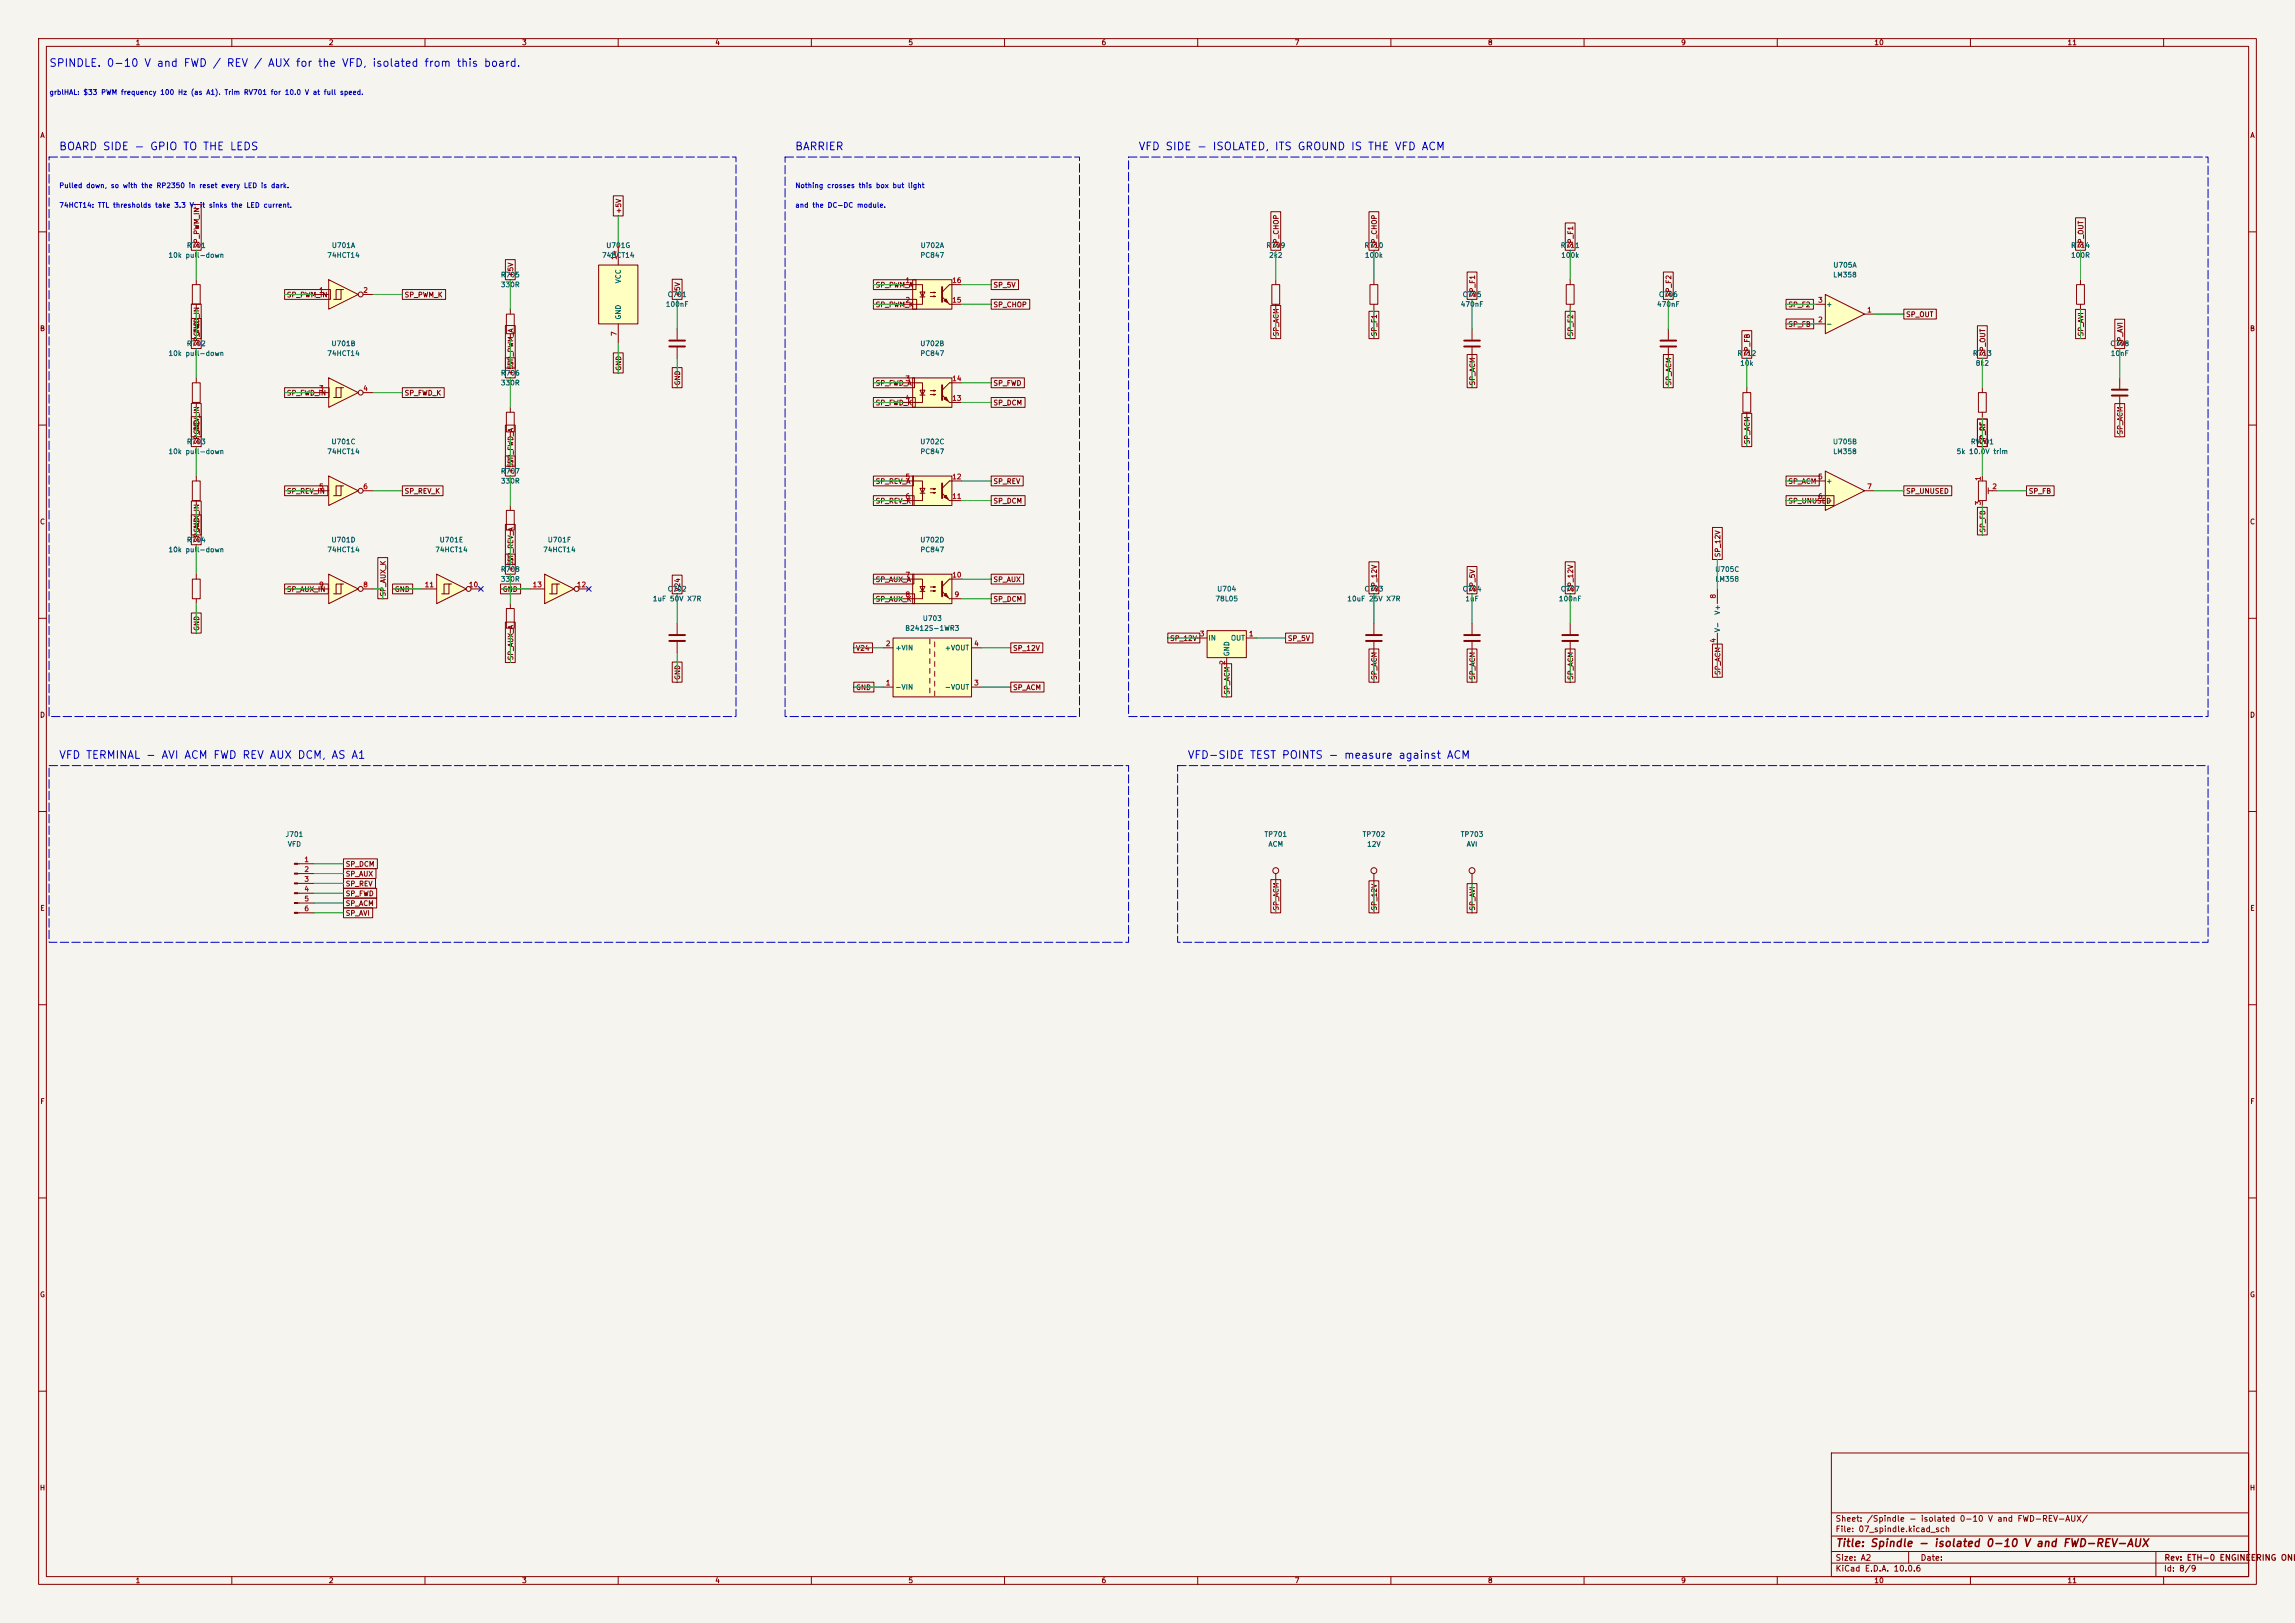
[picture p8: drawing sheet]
<svg xmlns="http://www.w3.org/2000/svg" width="594mm" height="420mm" viewBox="0 0 594 420" stroke-linecap="round" stroke-linejoin="round" font-family="sans-serif">
<defs><g id="words">
<g font-size="2" fill="#0000c2">
<text x="12.6" y="17.8">SPINDLE. 0-10 V and FWD / REV / AUX for the VFD, isolated from this board.</text>
<text x="15.1" y="39.4">BOARD SIDE - GPIO TO THE LEDS</text>
<text x="205.6" y="39.4">BARRIER</text>
<text x="294.5" y="39.4">VFD SIDE - ISOLATED, ITS GROUND IS THE VFD ACM</text>
<text x="15.1" y="196.9">VFD TERMINAL - AVI ACM FWD REV AUX DCM, AS A1</text>
<text x="307.2" y="196.9">VFD-SIDE TEST POINTS - measure against ACM</text>
</g>
<text font-size="2" fill="#840000" x="475" y="400.8">Title: Spindle - isolated 0-10 V and FWD-REV-AUX</text>
<g font-size="1.5" fill="#840000">
<text x="475" y="394.1">Sheet: /Spindle - isolated 0-10 V and FWD-REV-AUX/</text>
<text x="475" y="396.8">File: 07_spindle.kicad_sch</text>
<text x="475" y="407">KiCad E.D.A. 10.0.6</text>
<text x="475" y="404.2">Size: A2</text>
<text x="497" y="404.2">Date:</text>
<text x="560" y="407">Id: 8/9</text>
<text x="560.1" y="404.2">Rev: ETH-0 ENGINEERING ONLY</text>
</g>
<g font-size="1.3" fill="#840000">
<text x="35" y="12">1</text>
<text x="85" y="12">2</text>
<text x="135" y="12">3</text>
<text x="185" y="12">4</text>
<text x="235" y="12">5</text>
<text x="285" y="12">6</text>
<text x="335" y="12">7</text>
<text x="385" y="12">8</text>
<text x="435" y="12">9</text>
<text x="485" y="12">10</text>
<text x="535" y="12">11</text>
<text x="10.3" y="36">A</text>
<text x="582.3" y="36">A</text>
<text x="161.1" y="55.4" transform="rotate(-90 161.1 55.4)">+5V</text>
<text x="51.9" y="64.3" transform="rotate(-90 51.9 64.3)">SP_PWM_IN</text>
<text x="331.3" y="64.3" transform="rotate(-90 331.3 64.3)">SP_CHOP</text>
<text x="356.7" y="64.3" transform="rotate(-90 356.7 64.3)">SP_CHOP</text>
<text x="407.5" y="64.3" transform="rotate(-90 407.5 64.3)">SP_F1</text>
<text x="539.5" y="64.3" transform="rotate(-90 539.5 64.3)">SP_OUT</text>
<text x="133.1" y="71.9" transform="rotate(-90 133.1 71.9)">+5V</text>
<text x="74.1" y="77.3">SP_PWM_IN</text>
<text x="104.6" y="77.3">SP_PWM_K</text>
<text x="176.3" y="77" transform="rotate(-90 176.3 77)">+5V</text>
<text x="226.5" y="74.7">SP_PWM_A</text>
<text x="257" y="74.7">SP_5V</text>
<text x="382.1" y="77" transform="rotate(-90 382.1 77)">SP_F1</text>
<text x="432.9" y="77" transform="rotate(-90 432.9 77)">SP_F2</text>
<text x="226.5" y="79.8">SP_PWM_K</text>
<text x="257" y="79.8">SP_CHOP</text>
<text x="462.7" y="79.8">SP_F2</text>
<text x="493.2" y="82.3">SP_OUT</text>
<text x="10.2" y="86">B</text>
<text x="51.9" y="89.7" transform="rotate(-90 51.9 89.7)">SP_FWD_IN</text>
<text x="51.9" y="87.2" transform="rotate(-90 51.9 87.2)">GND</text>
<text x="331.3" y="87.2" transform="rotate(-90 331.3 87.2)">SP_ACM</text>
<text x="356.7" y="87.2" transform="rotate(-90 356.7 87.2)">SP_F1</text>
<text x="407.5" y="87.2" transform="rotate(-90 407.5 87.2)">SP_F2</text>
<text x="462.7" y="84.9">SP_FB</text>
<text x="539.5" y="87.2" transform="rotate(-90 539.5 87.2)">SP_AVI</text>
<text x="549.7" y="89.7" transform="rotate(-90 549.7 89.7)">SP_AVI</text>
<text x="582.2" y="86">B</text>
<text x="133.1" y="94.8" transform="rotate(-90 133.1 94.8)">SP_PWM_A</text>
<text x="453.2" y="92.3" transform="rotate(-90 453.2 92.3)">SP_FB</text>
<text x="514.1" y="92.3" transform="rotate(-90 514.1 92.3)">SP_OUT</text>
<text x="133.1" y="97.3" transform="rotate(-90 133.1 97.3)">+5V</text>
<text x="161.1" y="96.1" transform="rotate(-90 161.1 96.1)">GND</text>
<text x="176.3" y="99.9" transform="rotate(-90 176.3 99.9)">GND</text>
<text x="226.5" y="100.1">SP_FWD_A</text>
<text x="257" y="100.1">SP_FWD</text>
<text x="382.1" y="99.9" transform="rotate(-90 382.1 99.9)">SP_ACM</text>
<text x="432.9" y="99.9" transform="rotate(-90 432.9 99.9)">SP_ACM</text>
<text x="74.1" y="102.7">SP_FWD_IN</text>
<text x="104.6" y="102.7">SP_FWD_K</text>
<text x="226.5" y="105.2">SP_FWD_K</text>
<text x="257" y="105.2">SP_DCM</text>
<text x="51.9" y="112.6" transform="rotate(-90 51.9 112.6)">GND</text>
<text x="549.7" y="112.6" transform="rotate(-90 549.7 112.6)">SP_ACM</text>
<text x="51.9" y="115.1" transform="rotate(-90 51.9 115.1)">SP_REV_IN</text>
<text x="453.2" y="115.1" transform="rotate(-90 453.2 115.1)">SP_ACM</text>
<text x="514.1" y="115.1" transform="rotate(-90 514.1 115.1)">SP_RF</text>
<text x="133.1" y="122.7" transform="rotate(-90 133.1 122.7)">+5V</text>
<text x="133.1" y="120.2" transform="rotate(-90 133.1 120.2)">SP_FWD_A</text>
<text x="226.5" y="125.5">SP_REV_A</text>
<text x="257" y="125.5">SP_REV</text>
<text x="462.7" y="125.5">SP_ACM</text>
<text x="74.1" y="128.1">SP_REV_IN</text>
<text x="104.6" y="128.1">SP_REV_K</text>
<text x="226.5" y="130.6">SP_REV_K</text>
<text x="257" y="130.6">SP_DCM</text>
<text x="462.7" y="130.6">SP_UNUSED</text>
<text x="493.2" y="128.1">SP_UNUSED</text>
<text x="525" y="128.1">SP_FB</text>
<text x="10.2" y="136">C</text>
<text x="51.9" y="138" transform="rotate(-90 51.9 138)">GND</text>
<text x="514.1" y="138" transform="rotate(-90 514.1 138)">SP_FB</text>
<text x="582.2" y="136">C</text>
<text x="51.9" y="140.5" transform="rotate(-90 51.9 140.5)">SP_AUX_IN</text>
<text x="133.1" y="148.1" transform="rotate(-90 133.1 148.1)">+5V</text>
<text x="133.1" y="145.6" transform="rotate(-90 133.1 145.6)">SP_REV_A</text>
<text x="445.6" y="144.3" transform="rotate(-90 445.6 144.3)">SP_12V</text>
<text x="74.1" y="153.5">SP_AUX_IN</text>
<text x="100.1" y="154.5" transform="rotate(-90 100.1 154.5)">SP_AUX_K</text>
<text x="102" y="153.5">GND</text>
<text x="130" y="153.5">GND</text>
<text x="176.3" y="153.2" transform="rotate(-90 176.3 153.2)">V24</text>
<text x="226.5" y="150.9">SP_AUX_A</text>
<text x="226.5" y="156">SP_AUX_K</text>
<text x="257" y="156">SP_DCM</text>
<text x="257" y="150.9">SP_AUX</text>
<text x="356.7" y="153.2" transform="rotate(-90 356.7 153.2)">SP_12V</text>
<text x="382.1" y="153.2" transform="rotate(-90 382.1 153.2)">SP_5V</text>
<text x="407.5" y="153.2" transform="rotate(-90 407.5 153.2)">SP_12V</text>
<text x="51.9" y="163.4" transform="rotate(-90 51.9 163.4)">GND</text>
<text x="302.7" y="166.2">SP_12V</text>
<text x="333.2" y="166.2">SP_5V</text>
<text x="133.1" y="171" transform="rotate(-90 133.1 171)">SP_AUX_A</text>
<text x="221.4" y="168.7">V24</text>
<text x="262.1" y="168.7">SP_12V</text>
<text x="176.3" y="176.1" transform="rotate(-90 176.3 176.1)">GND</text>
<text x="221.4" y="178.9">GND</text>
<text x="262.1" y="178.9">SP_ACM</text>
<text x="318.6" y="179.9" transform="rotate(-90 318.6 179.9)">SP_ACM</text>
<text x="356.7" y="176.1" transform="rotate(-90 356.7 176.1)">SP_ACM</text>
<text x="382.1" y="176.1" transform="rotate(-90 382.1 176.1)">SP_ACM</text>
<text x="407.5" y="176.1" transform="rotate(-90 407.5 176.1)">SP_ACM</text>
<text x="445.6" y="174.8" transform="rotate(-90 445.6 174.8)">SP_ACM</text>
<text x="10.2" y="186">D</text>
<text x="582.2" y="186">D</text>
<text x="89.3" y="227.1">SP_AUX</text>
<text x="89.3" y="224.6">SP_DCM</text>
<text x="89.3" y="229.7">SP_REV</text>
<text x="89.3" y="232.2">SP_FWD</text>
<text x="10.3" y="236">E</text>
<text x="89.3" y="234.7">SP_ACM</text>
<text x="89.3" y="237.3">SP_AVI</text>
<text x="331.3" y="235.8" transform="rotate(-90 331.3 235.8)">SP_ACM</text>
<text x="356.7" y="235.8" transform="rotate(-90 356.7 235.8)">SP_12V</text>
<text x="382.1" y="235.8" transform="rotate(-90 382.1 235.8)">SP_AVI</text>
<text x="582.3" y="236">E</text>
<text x="10.3" y="286">F</text>
<text x="582.3" y="286">F</text>
<text x="10.2" y="336">G</text>
<text x="582.2" y="336">G</text>
<text x="10.2" y="386">H</text>
<text x="582.2" y="386">H</text>
<text x="35" y="410">1</text>
<text x="85" y="410">2</text>
<text x="135" y="410">3</text>
<text x="185" y="410">4</text>
<text x="235" y="410">5</text>
<text x="285" y="410">6</text>
<text x="335" y="410">7</text>
<text x="385" y="410">8</text>
<text x="435" y="410">9</text>
<text x="485" y="410">10</text>
<text x="535" y="410">11</text>
</g>
<g font-size="1.3" fill="#0000c2">
<text x="12.7" y="24.8">grblHAL: $33 PWM frequency 100 Hz (as A1). Trim RV701 for 10.0 V at full speed.</text>
<text x="15.2" y="49">Pulled down, so with the RP2350 in reset every LED is dark.</text>
<text x="205.7" y="49">Nothing crosses this box but light</text>
<text x="15.2" y="54.1">74HCT14: TTL thresholds take 3.3 V; it sinks the LED current.</text>
<text x="205.7" y="54.1">and the DC-DC module.</text>
</g>
<g font-size="1.3" fill="#006464">
<text x="48.2" y="64.5">R701</text>
<text x="85.7" y="64.5">U701A</text>
<text x="156.8" y="64.5">U701G</text>
<text x="238.1" y="64.5">U702A</text>
<text x="327.6" y="64.5">R709</text>
<text x="353" y="64.5">R710</text>
<text x="403.8" y="64.5">R711</text>
<text x="535.9" y="64.5">R714</text>
<text x="43.5" y="67">10k pull-down</text>
<text x="84.6" y="67">74HCT14</text>
<text x="155.7" y="67">74HCT14</text>
<text x="238.1" y="67">PC847</text>
<text x="328.3" y="67">2k2</text>
<text x="353.1" y="67">100k</text>
<text x="403.9" y="67">100k</text>
<text x="474.4" y="69.5">U705A</text>
<text x="535.9" y="67">100R</text>
<text x="129.5" y="72.1">R705</text>
<text x="129.5" y="74.6">330R</text>
<text x="161" y="73.5" transform="rotate(-90 161 73.5)">VCC</text>
<text x="172.7" y="77.2">C701</text>
<text x="378.4" y="77.2">C705</text>
<text x="429.2" y="77.2">C706</text>
<text x="474.3" y="72.1">LM358</text>
<text x="161" y="82.8" transform="rotate(-90 161 82.8)">GND</text>
<text x="172.2" y="79.7">100nF</text>
<text x="377.9" y="79.7">470nF</text>
<text x="428.7" y="79.7">470nF</text>
<text x="472.5" y="79.7">+</text>
<text x="48.2" y="89.9">R702</text>
<text x="85.7" y="89.9">U701B</text>
<text x="238.1" y="89.9">U702B</text>
<text x="472.5" y="84.8">-</text>
<text x="546.1" y="89.9">C708</text>
<text x="43.5" y="92.4">10k pull-down</text>
<text x="84.6" y="92.4">74HCT14</text>
<text x="238.1" y="92.4">PC847</text>
<text x="449.5" y="92.4">R712</text>
<text x="450.3" y="94.9">10k</text>
<text x="510.5" y="92.4">R713</text>
<text x="511.2" y="94.9">8k2</text>
<text x="546.2" y="92.4">10nF</text>
<text x="129.5" y="97.5">R706</text>
<text x="129.5" y="100">330R</text>
<text x="43.5" y="117.8">10k pull-down</text>
<text x="48.2" y="115.3">R703</text>
<text x="84.6" y="117.8">74HCT14</text>
<text x="85.7" y="115.3">U701C</text>
<text x="238.1" y="115.3">U702C</text>
<text x="238.1" y="117.8">PC847</text>
<text x="474.3" y="115.3">U705B</text>
<text x="474.3" y="117.8">LM358</text>
<text x="506.3" y="117.8">5k 10.0V trim</text>
<text x="510" y="115.3">RV701</text>
<text x="129.5" y="122.9">R707</text>
<text x="129.5" y="125.4">330R</text>
<text x="472.5" y="125.4">+</text>
<text x="472.5" y="130.5">-</text>
<text x="43.5" y="143.2">10k pull-down</text>
<text x="48.2" y="140.7">R704</text>
<text x="84.6" y="143.2">74HCT14</text>
<text x="85.7" y="140.7">U701D</text>
<text x="112.5" y="143.2">74HCT14</text>
<text x="113.7" y="140.7">U701E</text>
<text x="140.4" y="143.2">74HCT14</text>
<text x="141.6" y="140.7">U701F</text>
<text x="238.1" y="140.7">U702D</text>
<text x="238.1" y="143.2">PC847</text>
<text x="129.5" y="148.3">R708</text>
<text x="443.8" y="148.3">U705C</text>
<text x="129.5" y="150.8">330R</text>
<text x="168.8" y="155.9">1uF 50V X7R</text>
<text x="172.7" y="153.4">C702</text>
<text x="314.4" y="155.9">78L05</text>
<text x="314.9" y="153.4">U704</text>
<text x="348.6" y="155.9">10uF 25V X7R</text>
<text x="353" y="153.4">C703</text>
<text x="378.4" y="153.4">C704</text>
<text x="379.1" y="155.9">1uF</text>
<text x="403.3" y="155.9">100nF</text>
<text x="403.8" y="153.4">C707</text>
<text x="443.9" y="150.8">LM358</text>
<text x="238.7" y="161">U703</text>
<text x="445.5" y="159.2" transform="rotate(-90 445.5 159.2)">V+</text>
<text x="234.2" y="163.5">B2412S-1WR3</text>
<text x="312.6" y="166.1">IN</text>
<text x="318.5" y="166.1">OUT</text>
<text x="445.5" y="163.7" transform="rotate(-90 445.5 163.7)">V-</text>
<text x="231.6" y="168.6">+VIN</text>
<text x="244.4" y="168.6">+VOUT</text>
<text x="318.5" y="170" transform="rotate(-90 318.5 170)">GND</text>
<text x="231.6" y="178.8">-VIN</text>
<text x="244.4" y="178.8">-VOUT</text>
<text x="73.8" y="216.9">J701</text>
<text x="74.3" y="219.4">VFD</text>
<text x="327.1" y="216.9">TP701</text>
<text x="328.2" y="219.4">ACM</text>
<text x="352.5" y="216.9">TP702</text>
<text x="353.7" y="219.4">12V</text>
<text x="377.9" y="216.9">TP703</text>
<text x="379.5" y="219.4">AVI</text>
</g>
<g font-size="1.3" fill="#a90000">
<text x="159.9" y="67.4" transform="rotate(-90 159.9 67.4)">14</text>
<text x="82.5" y="76.1">1</text>
<text x="93.9" y="76.1">2</text>
<text x="234.2" y="73.5">1</text>
<text x="246.3" y="73.5">16</text>
<text x="234.2" y="78.6">2</text>
<text x="246.3" y="78.6">15</text>
<text x="470.4" y="83.7">2</text>
<text x="470.4" y="78.6">3</text>
<text x="483.1" y="81.1">1</text>
<text x="159.9" y="87.1" transform="rotate(-90 159.9 87.1)">7</text>
<text x="82.5" y="101.5">3</text>
<text x="93.9" y="101.5">4</text>
<text x="234.2" y="98.9">3</text>
<text x="246.3" y="98.9">14</text>
<text x="234.2" y="104">4</text>
<text x="246.3" y="104">13</text>
<text x="234.2" y="124.3">5</text>
<text x="246.3" y="124.3">12</text>
<text x="470.4" y="124.3">5</text>
<text x="512.9" y="124.6" transform="rotate(-90 512.9 124.6)">1</text>
<text x="82.5" y="126.9">5</text>
<text x="93.9" y="126.9">6</text>
<text x="234.2" y="129.4">6</text>
<text x="246.3" y="129.4">11</text>
<text x="470.4" y="129.4">6</text>
<text x="483.1" y="126.9">7</text>
<text x="512.9" y="130.9" transform="rotate(-90 512.9 130.9)">3</text>
<text x="515.5" y="126.9">2</text>
<text x="234.2" y="149.7">7</text>
<text x="246.3" y="149.7">10</text>
<text x="82.5" y="152.3">9</text>
<text x="93.9" y="152.3">8</text>
<text x="109.8" y="152.3">11</text>
<text x="121.2" y="152.3">10</text>
<text x="137.7" y="152.3">13</text>
<text x="149.2" y="152.3">12</text>
<text x="234.2" y="154.8">8</text>
<text x="246.9" y="154.8">9</text>
<text x="444.4" y="155" transform="rotate(-90 444.4 155)">8</text>
<text x="229.1" y="167.5">2</text>
<text x="252" y="167.5">4</text>
<text x="310.4" y="165">3</text>
<text x="323.1" y="165">1</text>
<text x="444.4" y="166.5" transform="rotate(-90 444.4 166.5)">4</text>
<text x="317.4" y="172.2" transform="rotate(-90 317.4 172.2)">2</text>
<text x="229.1" y="177.7">1</text>
<text x="252" y="177.7">3</text>
<text x="78.6" y="223.4">1</text>
<text x="78.6" y="225.9">2</text>
<text x="78.6" y="228.5">3</text>
<text x="78.6" y="231">4</text>
<text x="78.6" y="233.5">5</text>
<text x="78.6" y="236.1">6</text>
</g>
</g></defs>
<path d="M0 0h594v420h-594z" fill="#f5f4ef" stroke="#f5f4ef" stroke-width=".26"/>
<g fill="none" stroke="#840000" stroke-width=".26">
<path d="M10 10h574v400h-574zM12 12h570v396h-570zM60 10v2M110 10v2M160 10v2M210 10v2M260 10v2M310 10v2M360 10v2M410 10v2M460 10v2M510 10v2"/>
<path d="M560 10v2M10 60h2M582 60h2M10 110h2M582 110h2M10 160h2M582 160h2M10 210h2M582 210h2M10 260h2M582 260h2M10 310h2"/>
<path d="M582 310h2M10 360h2M474 376h108v32h-108zM582 360h2M474 397.5h108M474 391.5h108M60 408v2M110 408v2M160 408v2M210 408v2M260 408v2M310 408v2"/>
<path d="M360 408v2M410 408v2M460 408v2M474 404.5h108M474 401.5h108M494 401.5v3M510 408v2M558 401.5v6.5M560 408v2"/>
</g>
<path d="M312.4 163.2h10.2v7h-10.2z" fill="#ffffc2"/>
<path d="M309.9 165.1h2.5M312.4 163.2h10.2v7h-10.2zM317.5 170.2v2.5M322.6 165.1h2.5" fill="none" stroke="#840000" stroke-width=".26"/>
<path d="M154.9 68.6h10.2v15.2h-10.2z" fill="#ffffc2"/>
<path d="M154.9 68.6h10.2v15.2h-10.2zM160 63.5v5.1M160 83.8v5.1" fill="none" stroke="#840000" stroke-width=".26"/>
<path d="M141 148.6l7.6 3.8-7.6 3.8z" fill="#ffffc2"/>
<g fill="none" stroke="#840000" stroke-width=".26">
<path d="M175.3 85.1v2.8M175.3 89.9v2.8M131.1 132.1h2v5.1h-2zM132.1 130.8v1.3M132.1 137.2v1.2M131.1 157.5h2v5.1h-2zM132.1 156.2v1.3M137.2 152.4h3.8M141 148.6l7.6 3.8-7.6 3.8zM144.1 151.1h-1.2v2.6M144.8 151.1h-.7v2.6h-1.9M149.9 152.4h2.5"/>
<path d="M132.1 162.6v1.2M175.3 161.3v2.8M175.3 166.1v2.8"/>
<circle cx="149.2" cy="152.4" r=".63"/>
</g>
<path d="M173.2 88.1h4.1M173.2 89.7h4.1M173.2 164.3h4.1M173.2 165.9h4.1" fill="none" stroke="#840000" stroke-width=".51"/>
<path d="M85.1 123.2l7.6 3.8-7.6 3.8z" fill="#ffffc2"/>
<g fill="none" stroke="#840000" stroke-width=".26">
<path d="M49.8 124.5h2v5h-2zM50.8 123.2v1.3M50.8 129.5v1.3M81.3 127h3.8M85.1 123.2l7.6 3.8-7.6 3.8zM88.3 125.7h-1.3v2.6M88.9 125.7h-.6v2.6h-1.9M94 127h2.5"/>
<circle cx="93.3" cy="127" r=".63"/>
</g>
<path d="M85.1 148.6l7.6 3.8-7.6 3.8z" fill="#ffffc2"/>
<g fill="none" stroke="#840000" stroke-width=".26">
<path d="M81.3 152.4h3.8M85.1 148.6l7.6 3.8-7.6 3.8zM88.3 151.1h-1.3v2.6M88.9 151.1h-.6v2.6h-1.9M94 152.4h2.5"/>
<circle cx="93.3" cy="152.4" r=".63"/>
</g>
<path d="M113 148.6l7.6 3.8-7.6 3.8z" fill="#ffffc2"/>
<g fill="none" stroke="#840000" stroke-width=".26">
<path d="M109.2 152.4h3.8M113 148.6l7.6 3.8-7.6 3.8zM116.2 151.1h-1.3v2.6M116.8 151.1h-.6v2.6h-1.9M121.9 152.4h2.6"/>
<circle cx="121.3" cy="152.4" r=".63"/>
</g>
<path d="M85.1 97.8l7.6 3.8-7.6 3.8z" fill="#ffffc2"/>
<g fill="none" stroke="#840000" stroke-width=".26">
<path d="M329.2 73.7h2v5h-2zM330.2 72.4v1.3M330.2 78.7v1.3M354.6 73.7h2v5h-2zM355.6 72.4v1.3M355.6 78.7v1.3M49.8 99.1h2v5h-2zM50.8 97.8v1.3M85.1 97.8l7.6 3.8-7.6 3.8zM381 85.1v2.8M381 89.9v2.8M50.8 104.1v1.3"/>
<path d="M81.3 101.6h3.8M88.3 100.3h-1.3v2.6M88.9 100.3h-.6v2.6h-1.9M94 101.6h2.5M131.1 106.7h2v5.1h-2zM132.1 105.4v1.3M132.1 111.8v1.2M49.8 149.9h2v5h-2zM50.8 148.6v1.3M50.8 154.9v1.3M355.6 161.3v2.8M355.6 166.1v2.8"/>
<path d="M381 161.3v2.8M381 166.1v2.8M330.2 226.1v2.5M355.6 226.1v2.5M381 226.1v2.5"/>
<circle cx="93.3" cy="101.6" r=".63"/>
<circle cx="330.2" cy="225.3" r=".76"/>
<circle cx="355.6" cy="225.3" r=".76"/>
<circle cx="381" cy="225.3" r=".76"/>
</g>
<path d="M379 88.1h4M379 89.7h4M353.6 164.3h4M353.6 165.9h4M379 164.3h4M379 165.9h4" fill="none" stroke="#840000" stroke-width=".51"/>
<path d="M236.2 72.4h10.2v7.6h-10.2z" fill="#ffffc2"/>
<path d="M233.7 73.7h5.1v3.8v-1.9M236.2 72.4h10.2v7.6h-10.2zM238.1 75.6h1.3l-.6 1.2zM238.1 76.8h1.3M238.8 76.8v1.9h-5.1M240.8 75.7h1.3M240.8 76.7h1.3M245.7 78.7h3.2M248.9 73.7h-3.2l-1.9 1.9" fill="none" stroke="#840000" stroke-width=".26"/>
<path d="M243.8 74.3v3.8" fill="none" stroke="#840000" stroke-width=".51"/>
<g fill="#840000" stroke="#840000" stroke-width=".26">
<path d="M244.3 77.9l.6-.6 .5 1.1z"/>
<path d="M243.8 76.8l1.9 1.9z"/>
</g>
<path d="M236.2 97.8h10.2v7.6h-10.2z" fill="#ffffc2"/>
<g fill="none" stroke="#840000" stroke-width=".26">
<path d="M233.7 99.1h5.1v3.8v-1.9M236.2 97.8h10.2v7.6h-10.2zM248.9 99.1h-3.2l-1.9 1.9M238.1 101h1.3l-.6 1.2zM238.1 102.2h1.3M238.8 102.2v1.9h-5.1M240.8 101.1h1.3M240.8 102.1h1.3M245.7 104.1h3.2M77.1 223.5h4.2M77.1 226.1h4.2M77.1 228.6h4.2"/>
<path d="M77.1 231.1h4.2M77.1 233.7h4.2M77.1 236.2h4.2"/>
</g>
<path d="M243.8 99.7v3.8" fill="none" stroke="#840000" stroke-width=".51"/>
<g fill="#840000" stroke="#840000" stroke-width=".26">
<path d="M244.3 103.3l.6-.6 .5 1.1z"/>
<path d="M243.8 102.2l1.9 1.9z"/>
<path d="M76.2 223.4h.9v.2h-.9z"/>
<path d="M76.2 225.9h.9v.3h-.9z"/>
<path d="M76.2 228.5h.9v.2h-.9z"/>
<path d="M76.2 231h.9v.3h-.9z"/>
<path d="M76.2 233.6h.9v.2h-.9z"/>
<path d="M76.2 236.1h.9v.2h-.9z"/>
</g>
<path d="M231.1 165.1h20.4v15.2h-20.4z" fill="#ffffc2"/>
<g fill="none" stroke="#840000" stroke-width=".26">
<path d="M228.6 177.8h2.5M228.6 167.6h2.5M231.1 165.1h20.4v15.2h-20.4zM240.7 165.4v1.2M240.7 167.9v1.3M240.7 170.4v1.3M240.7 173v1.2M240.7 175.5v1.3M240.7 178.1v1.2M241.9 166.1v1.3M241.9 168.7v1.2M241.9 171.2v1.3"/>
<path d="M241.9 173.7v1.3M241.9 176.3v1.2M241.9 178.8v1.3M251.5 177.8h2.5M251.5 167.6h2.5"/>
</g>
<path d="M236.2 123.2h10.2v7.6h-10.2z" fill="#ffffc2"/>
<path d="M233.7 124.5h5.1v3.8v-1.9M236.2 123.2h10.2v7.6h-10.2zM238.1 126.4h1.3l-.6 1.2zM238.1 127.6h1.3M238.8 127.6v1.9h-5.1M240.8 126.5h1.3M240.8 127.5h1.3M245.7 129.5h3.2M248.9 124.5h-3.2l-1.9 1.9" fill="none" stroke="#840000" stroke-width=".26"/>
<path d="M243.8 125.1v3.8" fill="none" stroke="#840000" stroke-width=".51"/>
<g fill="#840000" stroke="#840000" stroke-width=".26">
<path d="M244.3 128.7l.6-.6 .5 1.1z"/>
<path d="M243.8 127.6l1.9 1.9z"/>
</g>
<path d="M236.2 148.6h10.2v7.6h-10.2z" fill="#ffffc2"/>
<g fill="none" stroke="#840000" stroke-width=".26">
<path d="M537.5 73.7h2v5h-2zM538.5 72.4v1.3M538.5 78.7v1.3M548.6 97.8v2.8M451.1 101.6h2v5.1h-2zM452.1 100.3v1.3M452.1 106.7v1.3M512.1 101.6h2v5.1h-2zM513.1 100.3v1.3M513.1 106.7v1.3M548.6 102.6v2.8M512.1 124.5h2v5h-2z"/>
<path d="M513.1 123.2v1.3M513.1 129.5v1.3M514.6 126.2v1.6M514.6 127h2.3M233.7 149.9h5.1v3.8v-1.9M236.2 148.6h10.2v7.6h-10.2zM238.1 151.8h1.3l-.6 1.2zM238.1 153h1.3M238.8 153v1.9h-5.1M240.8 151.9h1.3M240.8 152.9h1.3M245.7 154.9h3.2"/>
<path d="M248.9 149.9h-3.2l-1.9 1.9M444.5 152.4v3.8M444.5 163.8v3.8"/>
</g>
<path d="M546.6 100.8h4.1M546.6 102.4h4.1M243.8 150.5v3.8" fill="none" stroke="#840000" stroke-width=".51"/>
<g fill="#840000" stroke="#840000" stroke-width=".26">
<path d="M244.3 154.1l.6-.6 .5 1.1z"/>
<path d="M243.8 153l1.9 1.9z"/>
</g>
<path d="M472.4 121.9l10.2 5.1-10.2 5.1z" fill="#ffffc2"/>
<path d="M469.9 124.5h2.5M469.9 129.5h2.5M472.4 121.9l10.2 5.1-10.2 5.1zM482.6 127h2.5" fill="none" stroke="#840000" stroke-width=".26"/>
<path d="M472.4 76.2l10.2 5.1-10.2 5.1z" fill="#ffffc2"/>
<g fill="none" stroke="#840000" stroke-width=".26">
<path d="M49.8 73.7h2v5h-2zM50.8 72.4v1.3M50.8 78.7v1.3M405.4 73.7h2v5h-2zM406.4 72.4v1.3M406.4 78.7v1.3M469.9 78.7h2.5M472.4 76.2l10.2 5.1-10.2 5.1zM431.8 85.1v2.8M431.8 89.9v2.8M469.9 83.8h2.5M482.6 81.3h2.5"/>
<path d="M406.4 161.3v2.8M406.4 166.1v2.8"/>
</g>
<path d="M429.8 88.1h4M429.8 89.7h4M404.4 164.3h4M404.4 165.9h4" fill="none" stroke="#840000" stroke-width=".51"/>
<path d="M85.1 72.4l7.6 3.8-7.6 3.8z" fill="#ffffc2"/>
<g fill="none" stroke="#840000" stroke-width=".26">
<path d="M49.5 52.9h2.6v11.9h-2.6zM158.7 50.7h2.6v5.2h-2.6zM328.9 54.8h2.6v10h-2.6zM354.3 54.8h2.6v10h-2.6zM405.1 57.7h2.6v7.1h-2.6zM537.2 56.4h2.6v8.4h-2.6zM49.5 78.7h2.6v11.5h-2.6zM73.7 74.9h11.8v2.6h-11.8zM81.3 76.2h3.8M85.1 72.4l7.6 3.8-7.6 3.8zM88.3 74.9h-1.3v2.6M88.9 74.9h-.6v2.6h-1.9"/>
<path d="M94 76.2h2.5M104.1 74.9h11.2v2.6h-11.2zM130.8 67.2h2.6v5.2h-2.6zM174 72.3h2.5v5.2h-2.5zM226.1 77.5h11.2v2.5h-11.2zM226.1 72.4h11v2.5h-11zM256.5 72.4h7.1v2.5h-7.1zM256.5 77.5h10v2.5h-10zM328.9 79h2.6v8.6h-2.6zM379.7 70.4h2.6v7.1h-2.6zM430.5 70.4h2.6v7.1h-2.6zM462.3 77.5h7.1v2.5h-7.1z"/>
<path d="M49.5 82.4h2.6v5.2h-2.6zM130.8 92.6h2.6v5.2h-2.6zM130.8 84.2h2.6v11.1h-2.6zM131.1 81.3h2v5.1h-2zM132.1 80v1.3M132.1 86.4v1.2M158.7 91.3h2.6v5.2h-2.6zM174 95.1h2.5v5.2h-2.5zM226.1 97.8h10.6v2.5h-10.6zM256.5 97.8h8.6v2.5h-8.6zM354.3 80.6h2.6v7h-2.6zM379.7 91.7h2.6v8.6h-2.6z"/>
<path d="M405.1 80.6h2.6v7h-2.6zM430.5 91.7h2.6v8.6h-2.6zM450.8 85.6h2.6v7.1h-2.6zM462.3 82.5h7.1v2.6h-7.1zM492.8 80h8.4v2.6h-8.4zM511.8 84.3h2.6v8.4h-2.6zM537.2 80.1h2.6v7.5h-2.6zM547.4 82.6h2.5v7.6h-2.5zM49.5 107.8h2.6v5.2h-2.6zM49.5 104.4h2.6v11.2h-2.6zM73.7 100.3h11.5v2.6h-11.5zM104.1 100.3h10.9v2.6h-10.9z"/>
<path d="M130.8 110h2.6v10.7h-2.6zM130.8 118h2.6v5.2h-2.6zM226.1 102.9h10.8v2.5h-10.8zM256.5 102.9h8.8v2.5h-8.8zM450.8 107h2.6v8.6h-2.6zM511.8 108.4h2.6v7.2h-2.6zM547.4 104.4h2.5v8.6h-2.5zM49.5 133.2h2.6v5.2h-2.6zM49.5 129.7h2.6v11.3h-2.6zM73.7 125.7h11.2v2.6h-11.2zM104.1 125.7h10.6v2.6h-10.6zM130.8 135.7h2.6v10.4h-2.6z"/>
<path d="M226.1 128.3h10.5v2.5h-10.5zM226.1 123.2h10.3v2.5h-10.3zM256.5 128.3h8.8v2.5h-8.8zM256.5 123.2h8.3v2.5h-8.3zM443.2 136.5h2.6v8.3h-2.6zM462.3 123.2h8.6v2.5h-8.6zM462.3 128.3h12.4v2.5h-12.4zM492.8 125.7h12.4v2.6h-12.4zM511.8 131.3h2.6v7.1h-2.6zM524.5 125.7h7.1v2.6h-7.1zM49.5 158.6h2.6v5.2h-2.6zM73.7 151.1h11.3v2.6h-11.3z"/>
<path d="M97.8 144.3h2.5v10.6h-2.5zM101.6 151.1h5.2v2.6h-5.2zM129.5 151.1h5.2v2.6h-5.2zM130.8 143.4h2.6v5.2h-2.6zM174 148.8h2.5v4.9h-2.5zM226.1 148.6h10.4v2.5h-10.4zM226.1 153.7h10.6v2.5h-10.6zM256.5 153.7h8.8v2.5h-8.8zM256.5 148.6h8.4v2.5h-8.4zM354.3 145.4h2.6v8.3h-2.6zM379.7 146.6h2.6v7.1h-2.6zM405.1 145.4h2.6v8.3h-2.6z"/>
<path d="M130.8 161h2.6v10.5h-2.6zM174 171.3h2.5v5.2h-2.5zM221 176.5h5.2v2.6h-5.2zM221 166.4h4.8v2.5h-4.8zM261.6 176.5h8.6v2.6h-8.6zM261.6 166.4h8.3v2.5h-8.3zM302.3 163.8h8.2v2.6h-8.2zM316.2 171.7h2.6v8.6h-2.6zM332.7 163.8h7.1v2.6h-7.1zM354.3 167.9h2.6v8.6h-2.6zM379.7 167.9h2.6v8.6h-2.6zM405.1 167.9h2.6v8.6h-2.6z"/>
<path d="M443.2 166.7h2.6v8.6h-2.6zM88.9 224.8h8.4v2.5h-8.4zM88.9 227.3h8.3v2.6h-8.3zM88.9 229.9h8.6v2.5h-8.6zM88.9 232.4h8.6v2.6h-8.6zM88.9 234.9h7.6v2.6h-7.6zM88.9 222.2h8.8v2.6h-8.8zM328.9 227.6h2.6v8.6h-2.6zM354.3 227.9h2.6v8.3h-2.6zM379.7 228.7h2.6v7.5h-2.6z"/>
<circle cx="93.3" cy="76.2" r=".63"/>
</g>
<g fill="none" stroke="#009600" stroke-width=".26">
<path d="M160 55.9v7.6M50.8 64.8v7.6M73.7 76.2h7.6M96.5 76.2h7.6M132.1 72.4v7.6M175.3 77.5v7.6M226.1 78.7h7.6M226.1 73.7h7.6M248.9 78.7h7.6M248.9 73.7h7.6M330.2 64.8v7.6M355.6 64.8v7.6"/>
<path d="M381 77.5v7.6M406.4 64.8v7.6M431.8 77.5v7.6M462.3 78.7h7.6M538.5 64.8v7.6M50.8 80v7.6M50.8 90.2v7.6M132.1 87.6v7.7M132.1 97.8v7.6M160 88.9v7.6M175.3 92.7v7.6M226.1 99.1h7.6"/>
<path d="M248.9 99.1h7.6M330.2 80v7.6M355.6 80v7.6M381 92.7v7.6M406.4 80v7.6M431.8 92.7v7.6M452.1 92.7v7.6M462.3 83.8h7.6M485.1 81.3h7.7M513.1 92.7v7.6M538.5 80v7.6M548.6 90.2v7.6"/>
<path d="M50.8 105.4v7.6M50.8 115.6v7.6M73.7 101.6h7.6M96.5 101.6h7.6M132.1 113v7.7M226.1 104.1h7.6M248.9 104.1h7.6M452.1 108v7.6M513.1 108v15.2M548.6 105.4v7.6M50.8 130.8v7.6M73.7 127h7.6"/>
<path d="M96.5 127h7.6M132.1 123.2v7.6M132.1 138.4v7.7M226.1 124.5h7.6M226.1 129.5h7.6M248.9 124.5h7.6M248.9 129.5h7.6M462.3 124.5h7.6M462.3 129.5h7.6M485.1 127h7.7M513.1 130.8v7.6M516.9 127h7.6"/>
<path d="M50.8 141v7.6M50.8 156.2v7.6M73.7 152.4h7.6M96.5 152.4h2.6v2.5M101.6 152.4h7.6M129.5 152.4h7.7M132.1 148.6v7.6M175.3 153.7v7.6M226.1 149.9h7.6M226.1 154.9h7.6M248.9 149.9h7.6M248.9 154.9h7.6"/>
<path d="M355.6 153.7v7.6M381 153.7v7.6M406.4 153.7v7.6M444.5 144.8v7.6M132.1 163.8v7.7M175.3 168.9v7.6M221 177.8h7.6M221 167.6h7.6M254 177.8h7.6M254 167.6h7.6M302.3 165.1h7.6M317.5 172.7v7.6"/>
<path d="M325.1 165.1h7.6M355.6 168.9v7.6M381 168.9v7.6M406.4 168.9v7.6M444.5 167.6v7.7M81.3 226.1h7.6M81.3 228.6h7.6M81.3 236.2h7.6M81.3 233.7h7.6M81.3 223.5h7.6M81.3 231.1h7.6M330.2 228.6v7.6"/>
<path d="M355.6 228.6v7.6M381 228.6v7.6"/>
</g>
<path d="M123.9 151.8l1.2 1.2M125.1 151.8l-1.2 1.2M151.8 151.8l1.2 1.2M153 151.8l-1.2 1.2" fill="none" stroke="#000084" stroke-width=".26"/>
<path d="M12.7 40.6h177.8v144.8h-177.8zM203.2 40.6h76.2v144.8h-76.2zM292.1 40.6h279.4v144.8h-279.4zM12.7 198.1h279.4v45.7h-279.4zM304.8 198.1h266.7v45.7h-266.7z" fill="none" stroke="#0000c2" stroke-width=".26" stroke-dasharray="2.2 .8"/>
<use href="#words"/>
</svg>
